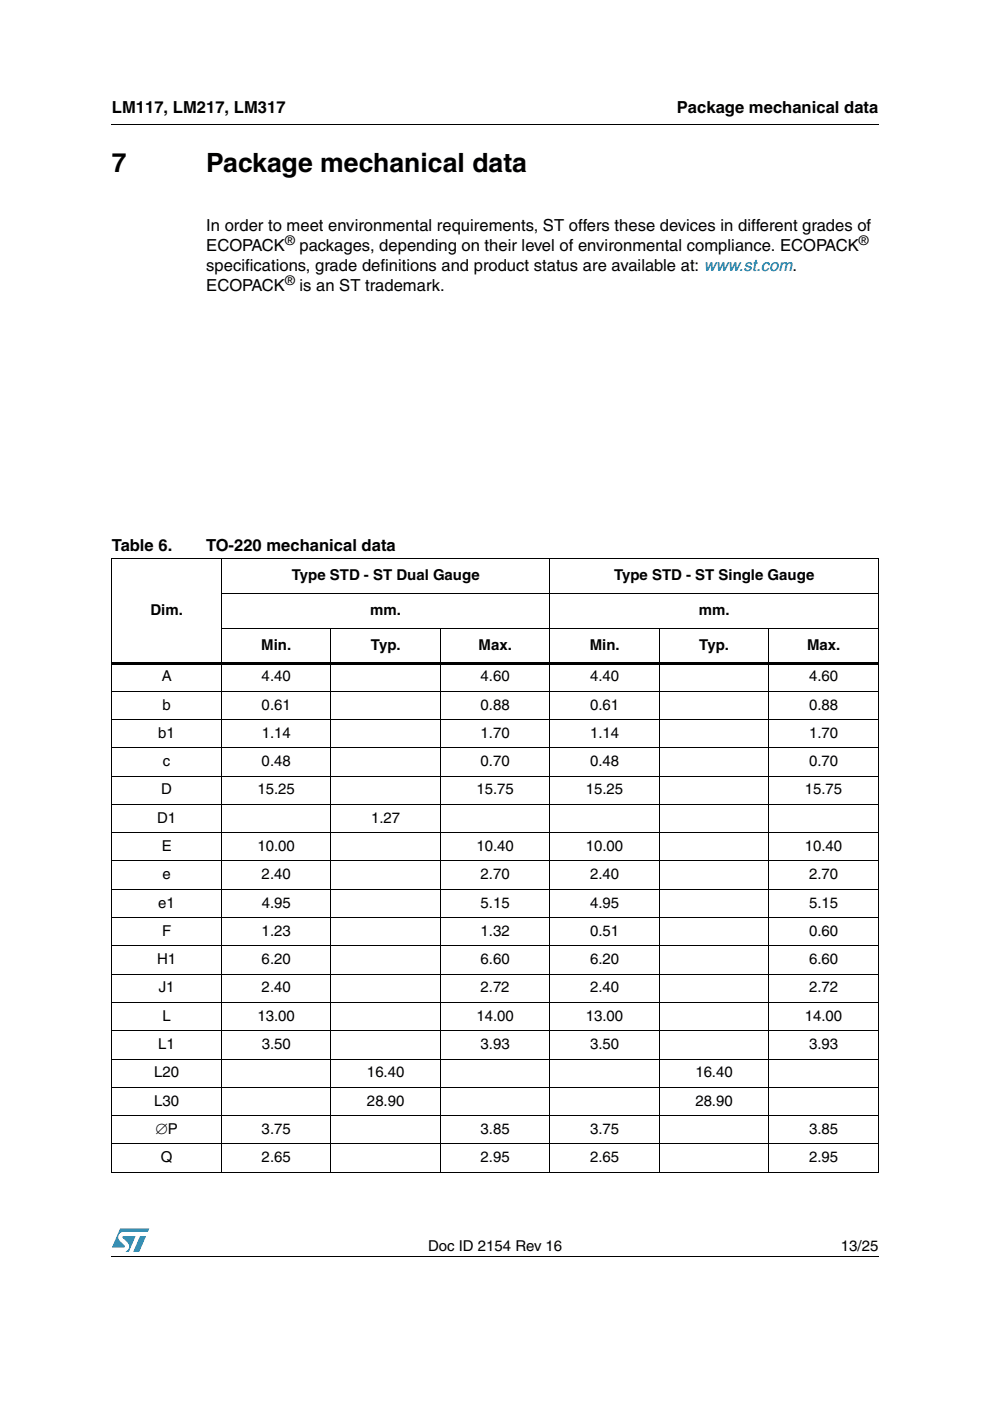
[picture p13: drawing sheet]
<svg xmlns="http://www.w3.org/2000/svg" width="210mm" height="297mm" viewBox="0 0 210 297" stroke-linecap="round" stroke-linejoin="round" font-family="sans-serif">
<defs><g id="words">
<g font-size="5.6">
<text x="23.7" y="36.4">7</text>
<text x="43.7" y="36.4">Package mechanical data</text>
</g>
<g font-size="3.5">
<text x="23.7" y="23.9">LM117, LM217, LM317</text>
<text x="143.5" y="23.9">Package mechanical data</text>
<text x="43.7" y="49.1">In order to meet environmental requirements, ST offers these devices in different grades of</text>
<text x="43.7" y="53.3">ECOPACK</text>
<text x="63.5" y="53.3">packages, depending on their level of environmental compliance. ECOPACK</text>
<text x="43.7" y="57.6">specifications, grade definitions and product status are available at: www.st.com.</text>
<text x="43.7" y="61.8">ECOPACK</text>
<text x="63.5" y="61.8">is an ST trademark.</text>
<text x="23.7" y="116.8">Table 6.</text>
<text x="43.7" y="116.8">TO-220 mechanical data</text>
</g>
<g font-size="3.2">
<text x="61.8" y="122.9">Type STD - ST Dual Gauge</text>
<text x="130.2" y="122.9">Type STD - ST Single Gauge</text>
<text x="31.9" y="130.3">Dim.</text>
<text x="78.5" y="130.3">mm.</text>
<text x="148.2" y="130.3">mm.</text>
<text x="55.4" y="137.8">Min.</text>
<text x="78.6" y="137.8">Typ.</text>
<text x="101.5" y="137.8">Max.</text>
<text x="125" y="137.8">Min.</text>
<text x="148.3" y="137.8">Typ.</text>
<text x="171.1" y="137.8">Max.</text>
<text x="34.3" y="144.4">A</text>
<text x="55.5" y="144.4">4.40</text>
<text x="101.9" y="144.4">4.60</text>
<text x="125.1" y="144.4">4.40</text>
<text x="171.6" y="144.4">4.60</text>
<text x="34.5" y="150.5">b</text>
<text x="55.5" y="150.5">0.61</text>
<text x="101.9" y="150.5">0.88</text>
<text x="125.1" y="150.5">0.61</text>
<text x="171.6" y="150.5">0.88</text>
<text x="33.6" y="156.4">b1</text>
<text x="55.5" y="156.4">1.14</text>
<text x="101.9" y="156.4">1.70</text>
<text x="125.1" y="156.4">1.14</text>
<text x="171.5" y="156.4">1.70</text>
<text x="34.5" y="162.4">c</text>
<text x="55.5" y="162.4">0.48</text>
<text x="101.9" y="162.4">0.70</text>
<text x="125.1" y="162.4">0.48</text>
<text x="171.6" y="162.4">0.70</text>
<text x="34.2" y="168.4">D</text>
<text x="54.6" y="168.4">15.25</text>
<text x="101" y="168.4">15.75</text>
<text x="124.2" y="168.4">15.25</text>
<text x="170.7" y="168.4">15.75</text>
<text x="33.3" y="174.4">D1</text>
<text x="78.7" y="174.4">1.27</text>
<text x="34.3" y="180.4">E</text>
<text x="54.6" y="180.4">10.00</text>
<text x="101" y="180.4">10.40</text>
<text x="124.2" y="180.4">10.00</text>
<text x="170.7" y="180.4">10.40</text>
<text x="34.5" y="186.4">e</text>
<text x="55.5" y="186.4">2.40</text>
<text x="101.9" y="186.4">2.70</text>
<text x="125.1" y="186.4">2.40</text>
<text x="171.6" y="186.4">2.70</text>
<text x="33.6" y="192.4">e1</text>
<text x="55.5" y="192.4">4.95</text>
<text x="101.9" y="192.4">5.15</text>
<text x="125.1" y="192.4">4.95</text>
<text x="171.5" y="192.4">5.15</text>
<text x="34.4" y="198.4">F</text>
<text x="55.5" y="198.4">1.23</text>
<text x="101.9" y="198.4">1.32</text>
<text x="125.1" y="198.4">0.51</text>
<text x="171.6" y="198.4">0.60</text>
<text x="33.3" y="204.4">H1</text>
<text x="55.5" y="204.4">6.20</text>
<text x="101.9" y="204.4">6.60</text>
<text x="125.1" y="204.4">6.20</text>
<text x="171.5" y="204.4">6.60</text>
<text x="33.7" y="210.4">J1</text>
<text x="55.5" y="210.4">2.40</text>
<text x="101.9" y="210.4">2.72</text>
<text x="125.1" y="210.4">2.40</text>
<text x="171.5" y="210.4">2.72</text>
<text x="34.5" y="216.4">L</text>
<text x="54.6" y="216.4">13.00</text>
<text x="101" y="216.4">14.00</text>
<text x="124.2" y="216.4">13.00</text>
<text x="170.7" y="216.4">14.00</text>
<text x="33.6" y="222.4">L1</text>
<text x="55.5" y="222.4">3.50</text>
<text x="101.9" y="222.4">3.93</text>
<text x="125.1" y="222.4">3.50</text>
<text x="171.5" y="222.4">3.93</text>
<text x="32.7" y="228.4">L20</text>
<text x="77.8" y="228.4">16.40</text>
<text x="147.4" y="228.4">16.40</text>
<text x="32.7" y="234.4">L30</text>
<text x="77.8" y="234.4">28.90</text>
<text x="147.4" y="234.4">28.90</text>
<text x="33" y="240.4">∅P</text>
<text x="55.5" y="240.4">3.75</text>
<text x="101.9" y="240.4">3.85</text>
<text x="125.1" y="240.4">3.75</text>
<text x="171.6" y="240.4">3.85</text>
<text x="34.1" y="246.4">Q</text>
<text x="55.5" y="246.4">2.65</text>
<text x="101.9" y="246.4">2.95</text>
<text x="125.1" y="246.4">2.65</text>
<text x="171.6" y="246.4">2.95</text>
<text x="90.8" y="265.1">Doc ID 2154 Rev 16</text>
<text x="178.3" y="265.1">13/25</text>
</g>
<g font-size="2.8">
<text x="60.5" y="51.9">®</text>
<text x="182.1" y="51.9">®</text>
<text x="60.5" y="60.4">®</text>
</g>
</g></defs>
<g fill="#009ad9">
<path d="M29.7 262.1h1.3l-1.5 3.3h-1.2z"/>
<path d="M25.5 260.5h6.2l-.4 .7h-5.1a1.13 1.13 0 0 0-1.1 .7 1.13 1.13 0 0 0 .3 1.2l1.1 1-.1 .3-2.7 .1z"/>
<path d="M26 262.1h2.8l-1.5 3.3h-.7a1.18 1.18 0 0 0 .5-1.9l-1.1-1.1z"/>
</g>
<path d="M23.6 26.2l.1 .2zM23.6 140.3h162.7v.5h-162.7zM23.6 266.3l.1 .1z" fill="#000"/>
<g fill="none" stroke="#000" stroke-width=".21">
<path d="M23.7 26.3h162.6M23.6 118.3h162.7M23.7 118.4v130M46.9 118.3v130.3M116.6 118.3v130.3M186.2 118.4v130M46.9 125.8h139.4M46.9 133.2h139.4M70.2 133.1v115.5M93.4 133.1v115.5M139.8 133.1v115.5M163 133.1v115.5"/>
<path d="M23.6 146.6h162.7M23.6 152.6h162.7M23.6 158.6h162.7M23.6 164.5h162.7M23.6 170.6h162.7M23.6 176.6h162.7M23.6 182.5h162.7M23.6 188.6h162.7M23.6 194.5h162.7M23.6 200.5h162.7M23.6 206.5h162.7M23.6 212.5h162.7"/>
<path d="M23.6 218.5h162.7M23.6 224.5h162.7M23.6 230.5h162.7M23.6 236.5h162.7M23.6 242.5h162.7M23.6 248.5h162.7M23.7 266.3h162.6"/>
</g>
<use href="#words"/>
</svg>
